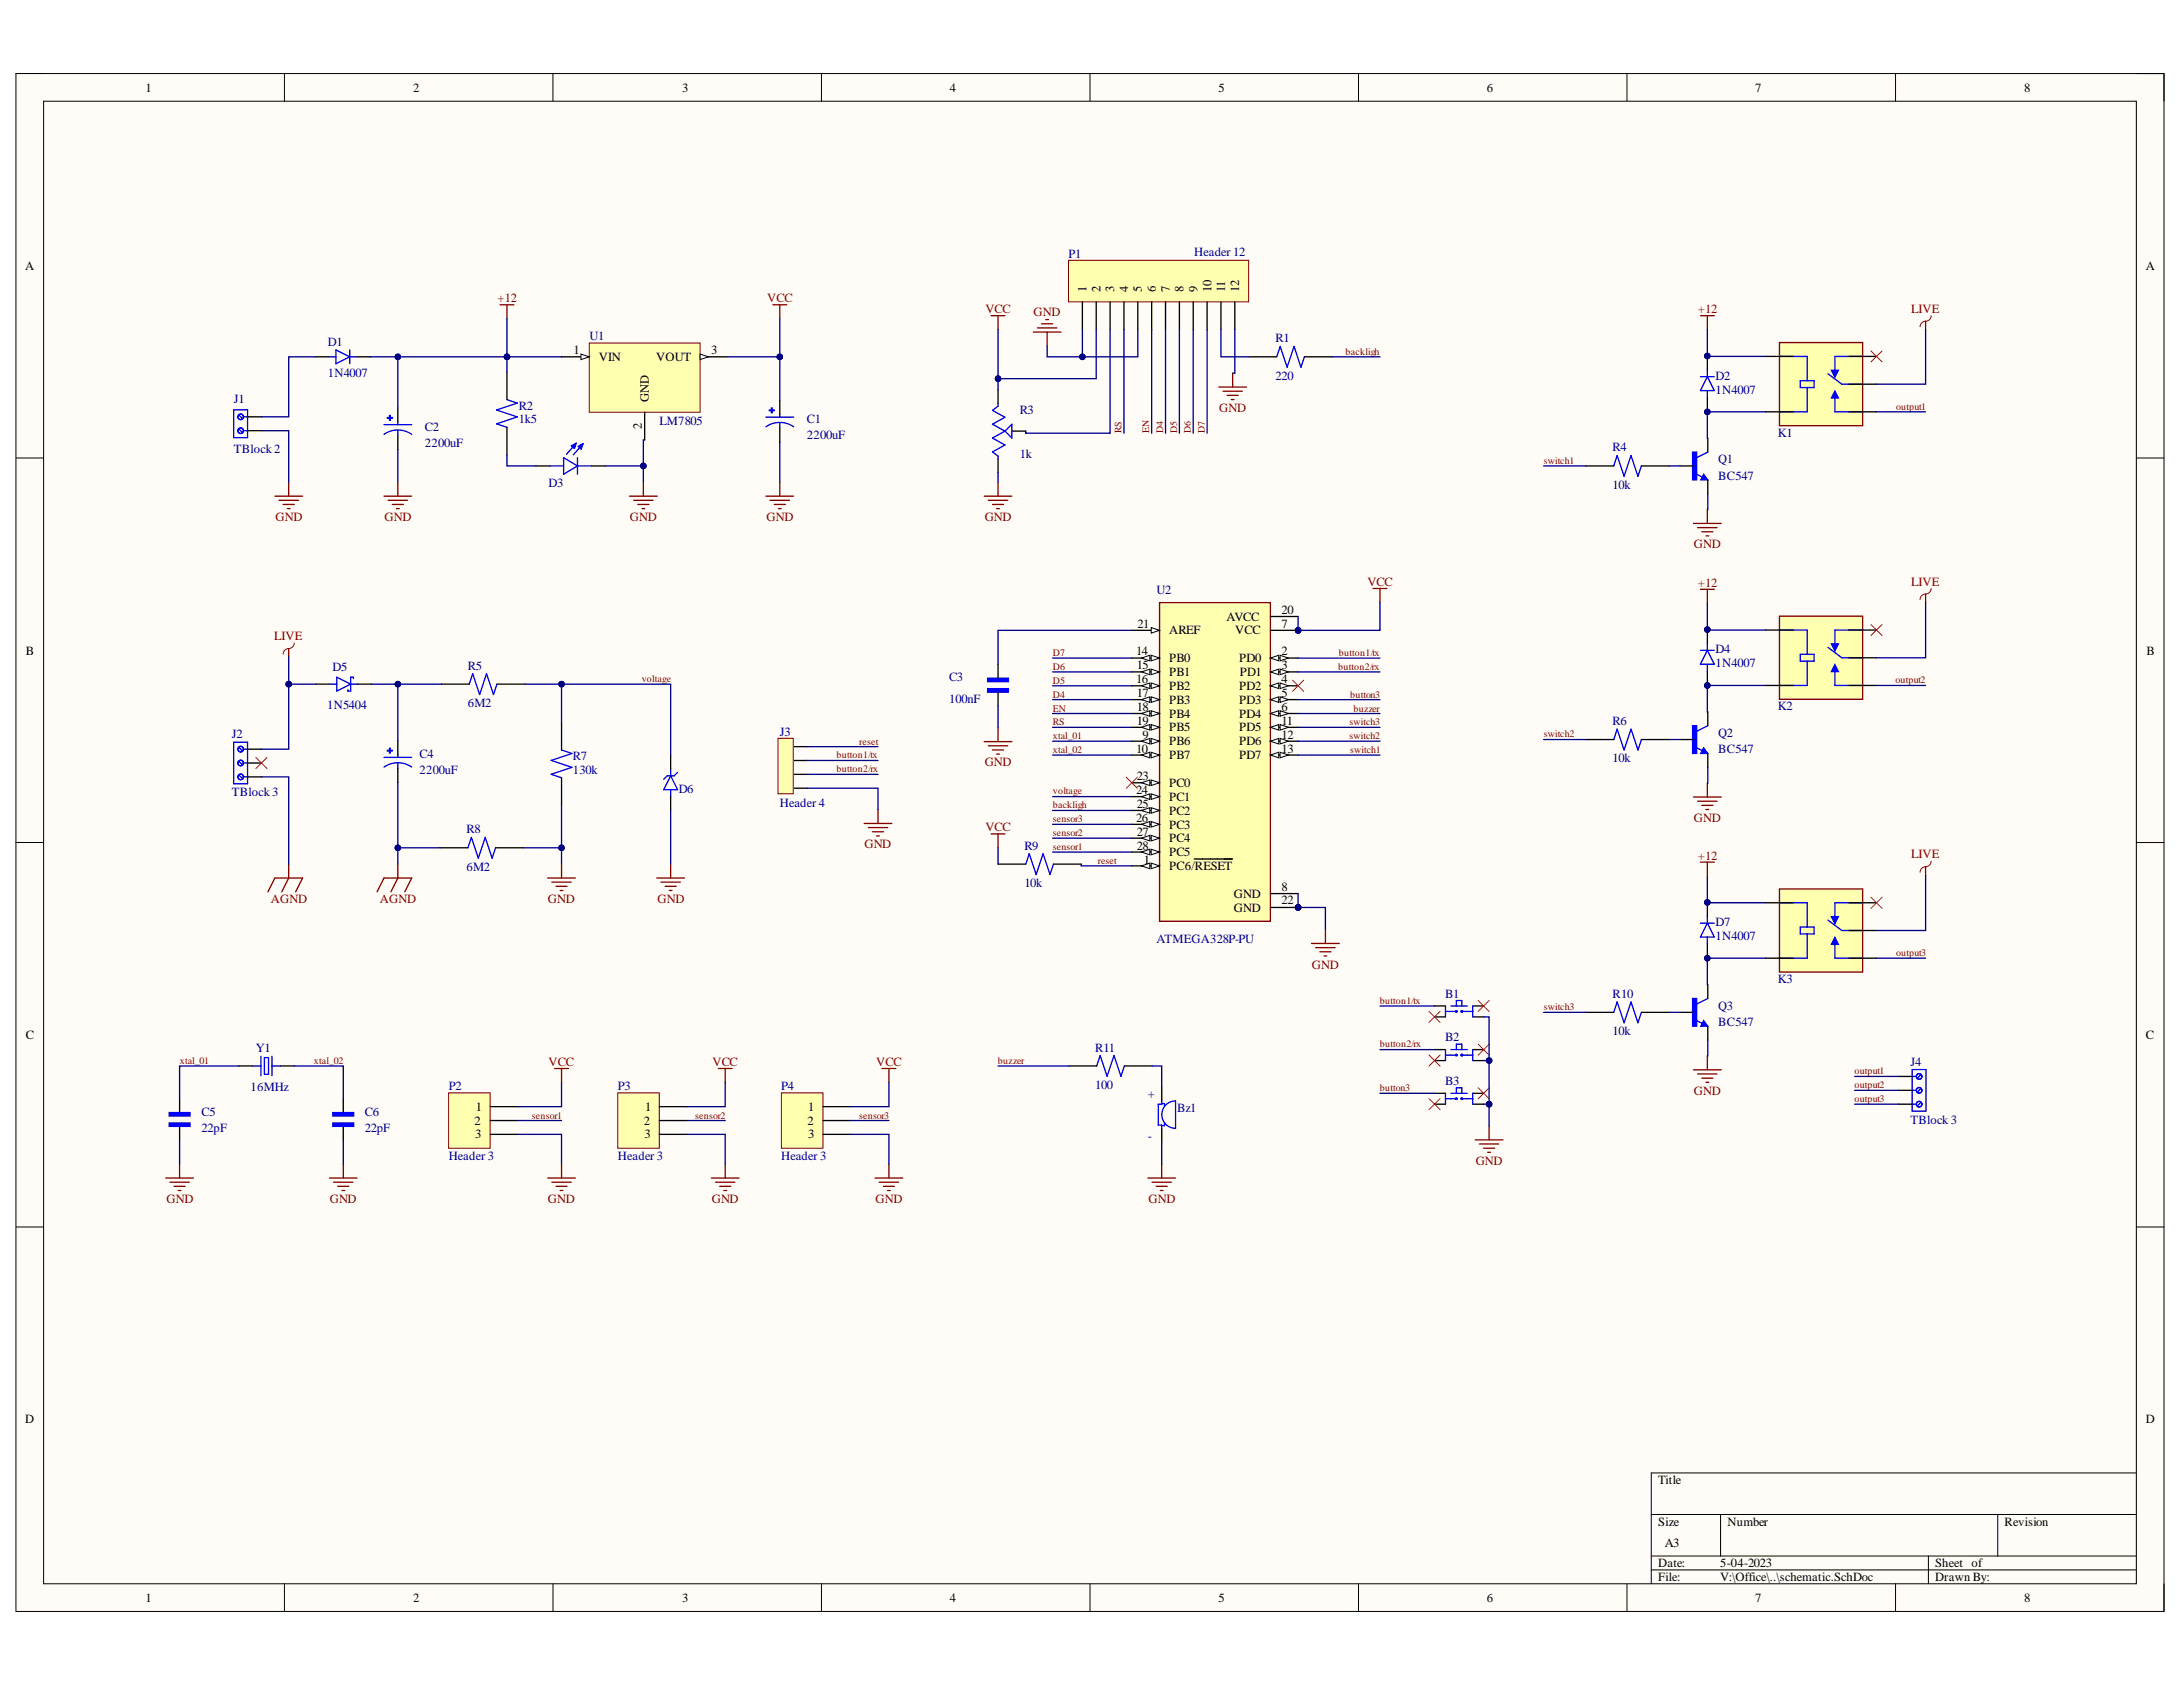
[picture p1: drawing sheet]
<svg xmlns="http://www.w3.org/2000/svg" width="279mm" height="216mm" viewBox="0 0 279 216" stroke-linecap="round" stroke-linejoin="round" font-family="sans-serif">
<defs><g id="words">
<g font-size="1.6">
<text x="18.6" y="11.7">1</text>
<text x="52.9" y="11.7">2</text>
<text x="87.3" y="11.7">3</text>
<text x="121.5" y="11.7">4</text>
<text x="156" y="11.7">5</text>
<text x="190.3" y="11.7">6</text>
<text x="224.7" y="11.7">7</text>
<text x="259.1" y="11.7">8</text>
<text x="3.2" y="34.6">A</text>
<text x="274.6" y="34.6">A</text>
<text x="139.1" y="37.4" transform="rotate(-90 139.1 37.4)">1</text>
<text x="140.8" y="37.4" transform="rotate(-90 140.8 37.4)">2</text>
<text x="142.6" y="37.4" transform="rotate(-90 142.6 37.4)">3</text>
<text x="144.4" y="37.4" transform="rotate(-90 144.4 37.4)">4</text>
<text x="146.2" y="37.4" transform="rotate(-90 146.2 37.4)">5</text>
<text x="147.9" y="37.4" transform="rotate(-90 147.9 37.4)">6</text>
<text x="149.7" y="37.4" transform="rotate(-90 149.7 37.4)">7</text>
<text x="151.5" y="37.4" transform="rotate(-90 151.5 37.4)">8</text>
<text x="153.3" y="37.4" transform="rotate(-90 153.3 37.4)">9</text>
<text x="155" y="37.4" transform="rotate(-90 155 37.4)">10</text>
<text x="156.8" y="37.4" transform="rotate(-90 156.8 37.4)">11</text>
<text x="158.6" y="37.4" transform="rotate(-90 158.6 37.4)">12</text>
<text x="73.4" y="45.3">1</text>
<text x="76.6" y="46.2">VIN</text>
<text x="84" y="46.2">VOUT</text>
<text x="91" y="45.3">3</text>
<text x="83.1" y="51.5" transform="rotate(-90 83.1 51.5)">GND</text>
<text x="82.1" y="54.9" transform="rotate(-90 82.1 54.9)">2</text>
<text x="3.3" y="83.8">B</text>
<text x="145.4" y="83.9">14</text>
<text x="145.6" y="80.3">21</text>
<text x="149.6" y="81.2">AREF</text>
<text x="157" y="79.5">AVCC</text>
<text x="158.1" y="81.2">VCC</text>
<text x="164" y="78.5">20</text>
<text x="164" y="80.3">7</text>
<text x="164" y="83.9">2</text>
<text x="274.7" y="83.8">B</text>
<text x="145.4" y="87.4">16</text>
<text x="145.5" y="85.7">15</text>
<text x="145.5" y="89.2">17</text>
<text x="149.6" y="84.7">PB0</text>
<text x="149.6" y="86.5">PB1</text>
<text x="149.6" y="88.3">PB2</text>
<text x="158.6" y="84.7">PD0</text>
<text x="158.6" y="88.3">PD2</text>
<text x="158.7" y="86.5">PD1</text>
<text x="164" y="85.7">3</text>
<text x="164" y="87.4">4</text>
<text x="164" y="89.2">5</text>
<text x="145.5" y="91">18</text>
<text x="145.5" y="92.8">19</text>
<text x="146.2" y="94.5">9</text>
<text x="149.6" y="90">PB3</text>
<text x="149.6" y="91.8">PB4</text>
<text x="149.6" y="93.6">PB5</text>
<text x="149.6" y="95.4">PB6</text>
<text x="158.6" y="90">PD3</text>
<text x="158.6" y="91.8">PD4</text>
<text x="158.6" y="93.6">PD5</text>
<text x="158.6" y="95.4">PD6</text>
<text x="164" y="91">6</text>
<text x="164" y="92.8">11</text>
<text x="164" y="94.5">12</text>
<text x="145.4" y="96.3">10</text>
<text x="145.4" y="101.6">24</text>
<text x="145.5" y="99.9">23</text>
<text x="149.6" y="97.2">PB7</text>
<text x="149.6" y="100.7">PC0</text>
<text x="158.6" y="97.2">PD7</text>
<text x="164" y="96.3">13</text>
<text x="145.4" y="105.2">26</text>
<text x="145.5" y="103.4">25</text>
<text x="145.5" y="107">27</text>
<text x="149.6" y="102.5">PC1</text>
<text x="149.6" y="104.3">PC2</text>
<text x="149.6" y="106">PC3</text>
<text x="149.6" y="107.8">PC4</text>
<text x="145.5" y="108.7">28</text>
<text x="146.4" y="110.5">1</text>
<text x="149.6" y="109.6">PC5</text>
<text x="149.6" y="111.4">PC6/RESET</text>
<text x="164" y="114">8</text>
<text x="157.9" y="114.9">GND</text>
<text x="157.9" y="116.7">GND</text>
<text x="164" y="115.8">22</text>
<text x="3.3" y="133">C</text>
<text x="274.6" y="133">C</text>
<text x="60.7" y="143.9">2</text>
<text x="60.9" y="142.1">1</text>
<text x="82.4" y="143.9">2</text>
<text x="82.6" y="142.1">1</text>
<text x="103.4" y="143.9">2</text>
<text x="103.4" y="142.1">1</text>
<text x="60.8" y="145.7">3</text>
<text x="82.5" y="145.7">3</text>
<text x="103.4" y="145.7">3</text>
<text x="3.2" y="182.1">D</text>
<text x="274.6" y="182.1">D</text>
<text x="212.2" y="189.9">Title</text>
<text x="212.2" y="195.2">Size</text>
<text x="213.1" y="197.9">A3</text>
<text x="221.1" y="195.2">Number</text>
<text x="256.5" y="195.2">Revision</text>
<text x="212.2" y="200.6">Date:</text>
<text x="212.2" y="202.3">File:</text>
<text x="220.2" y="200.6">5-04-2023</text>
<text x="220.2" y="202.3">V:\Office\..\schematic.SchDoc</text>
<text x="247.7" y="200.6">Sheet of</text>
<text x="247.7" y="202.3">Drawn By:</text>
<text x="18.6" y="205">1</text>
<text x="52.9" y="205">2</text>
<text x="87.3" y="205">3</text>
<text x="121.5" y="205">4</text>
<text x="156" y="205">5</text>
<text x="190.3" y="205">6</text>
<text x="224.7" y="205">7</text>
<text x="259.1" y="205">8</text>
</g>
<g font-size="1.6" fill="#000080">
<text x="136.8" y="33">P1</text>
<text x="152.8" y="32.7">Header 12</text>
<text x="42" y="44.2">D1</text>
<text x="75.4" y="43.5">U1</text>
<text x="163.2" y="43.8">R1</text>
<text x="29.9" y="51.6">J1</text>
<text x="42" y="48.2">1N4007</text>
<text x="66.4" y="52.4">R2</text>
<text x="130.5" y="53">R3</text>
<text x="163.2" y="48.6">220</text>
<text x="219.6" y="48.6">D2</text>
<text x="219.6" y="50.4">1N4007</text>
<text x="29.9" y="57.9">TBlock 2</text>
<text x="54.4" y="55.1">C2</text>
<text x="54.4" y="57.2">2200uF</text>
<text x="66.4" y="54.2">1k5</text>
<text x="84.4" y="54.4">LM7805</text>
<text x="103.3" y="54.1">C1</text>
<text x="103.3" y="56.2">2200uF</text>
<text x="130.5" y="58.6">1k</text>
<text x="206.4" y="57.7">R4</text>
<text x="219.9" y="59.3">Q1</text>
<text x="227.5" y="55.9">K1</text>
<text x="70.2" y="62.3">D3</text>
<text x="206.4" y="62.6">10k</text>
<text x="219.9" y="61.4">BC547</text>
<text x="148" y="76">U2</text>
<text x="219.6" y="83.6">D4</text>
<text x="42.5" y="85.8">D5</text>
<text x="59.9" y="85.7">R5</text>
<text x="121.5" y="87.2">C3</text>
<text x="121.5" y="90">100nF</text>
<text x="219.6" y="85.4">1N4007</text>
<text x="29.7" y="94.4">J2</text>
<text x="41.9" y="90.7">1N5404</text>
<text x="59.9" y="90.5">6M2</text>
<text x="99.8" y="94.2">J3</text>
<text x="206.4" y="92.8">R6</text>
<text x="219.9" y="94.3">Q2</text>
<text x="227.5" y="90.9">K2</text>
<text x="29.7" y="101.9">TBlock 3</text>
<text x="53.7" y="97">C4</text>
<text x="53.7" y="99.1">2200uF</text>
<text x="73.3" y="97.2">R7</text>
<text x="73.3" y="99">130k</text>
<text x="86.9" y="101.5">D6</text>
<text x="206.4" y="97.6">10k</text>
<text x="219.9" y="96.4">BC547</text>
<text x="59.7" y="106.6">R8</text>
<text x="99.8" y="103.2">Header 4</text>
<text x="59.7" y="111.4">6M2</text>
<text x="131.1" y="108.7">R9</text>
<text x="131.1" y="113.6">10k</text>
<text x="219.6" y="118.5">D7</text>
<text x="148" y="120.7">ATMEGA328P-PU</text>
<text x="219.6" y="120.2">1N4007</text>
<text x="227.5" y="125.8">K3</text>
<text x="185" y="127.7">B1</text>
<text x="206.4" y="127.7">R10</text>
<text x="219.9" y="129.2">Q3</text>
<text x="219.9" y="131.3">BC547</text>
<text x="32.7" y="134.7">Y1</text>
<text x="140.2" y="134.6">R11</text>
<text x="185" y="133.3">B2</text>
<text x="206.4" y="132.5">10k</text>
<text x="244.5" y="136.4">J4</text>
<text x="25.8" y="142.8">C5</text>
<text x="32.1" y="139.6">16MHz</text>
<text x="46.7" y="142.8">C6</text>
<text x="57.4" y="139.5">P2</text>
<text x="79.1" y="139.5">P3</text>
<text x="100" y="139.5">P4</text>
<text x="140.2" y="139.3">100</text>
<text x="146.9" y="140.5">+</text>
<text x="150.6" y="142.3">Bz1</text>
<text x="185" y="138.8">B3</text>
<text x="244.5" y="143.8">TBlock 3</text>
<text x="25.8" y="144.9">22pF</text>
<text x="46.7" y="144.9">22pF</text>
<text x="57.4" y="148.4">Header 3</text>
<text x="79.1" y="148.4">Header 3</text>
<text x="100" y="148.4">Header 3</text>
<text x="146.9" y="145.9">-</text>
</g>
<g font-size="1.6" fill="#800000">
<text x="63.7" y="38.6">+12</text>
<text x="98.2" y="38.6">VCC</text>
<text x="126.1" y="40.1">VCC</text>
<text x="132.3" y="40.4">GND</text>
<text x="217.3" y="40.1">+12</text>
<text x="244.6" y="40.1">LIVE</text>
<text x="156.1" y="52.8">GND</text>
<text x="35.3" y="66.7">GND</text>
<text x="49.2" y="66.7">GND</text>
<text x="80.6" y="66.7">GND</text>
<text x="98.1" y="66.7">GND</text>
<text x="126" y="66.7">GND</text>
<text x="216.8" y="70.2">GND</text>
<text x="175" y="75">VCC</text>
<text x="217.3" y="75.1">+12</text>
<text x="244.6" y="75">LIVE</text>
<text x="35.1" y="81.9">LIVE</text>
<text x="126" y="98.1">GND</text>
<text x="126.1" y="106.4">VCC</text>
<text x="216.8" y="105.2">GND</text>
<text x="110.6" y="108.6">GND</text>
<text x="217.3" y="110">+12</text>
<text x="244.6" y="109.8">LIVE</text>
<text x="34.7" y="115.6">AGND</text>
<text x="48.6" y="115.6">AGND</text>
<text x="70.1" y="115.6">GND</text>
<text x="84.2" y="115.6">GND</text>
<text x="167.9" y="124">GND</text>
<text x="70.2" y="136.4">VCC</text>
<text x="91.2" y="136.4">VCC</text>
<text x="112.2" y="136.4">VCC</text>
<text x="216.8" y="140.1">GND</text>
<text x="188.9" y="149.1">GND</text>
<text x="21.3" y="154">GND</text>
<text x="42.2" y="154">GND</text>
<text x="70.1" y="154">GND</text>
<text x="91.1" y="154">GND</text>
<text x="112.1" y="154">GND</text>
<text x="147" y="154">GND</text>
</g>
<g font-size="1.3" fill="#800000">
<text x="172.2" y="45.4">backligh</text>
<text x="242.7" y="52.4">output1</text>
<text x="143.5" y="55.5" transform="rotate(-90 143.5 55.5)">RS</text>
<text x="147.1" y="55.5" transform="rotate(-90 147.1 55.5)">EN</text>
<text x="148.9" y="55.5" transform="rotate(-90 148.9 55.5)">D4</text>
<text x="150.6" y="55.5" transform="rotate(-90 150.6 55.5)">D5</text>
<text x="152.4" y="55.5" transform="rotate(-90 152.4 55.5)">D6</text>
<text x="154.2" y="55.5" transform="rotate(-90 154.2 55.5)">D7</text>
<text x="197.6" y="59.4">switch1</text>
<text x="134.7" y="84">D7</text>
<text x="171.4" y="84">button1/tx</text>
<text x="82.1" y="87.3">voltage</text>
<text x="134.7" y="89.3">D4</text>
<text x="134.7" y="87.5">D5</text>
<text x="134.7" y="85.7">D6</text>
<text x="171.3" y="85.7">button2/rx</text>
<text x="172.8" y="89.3">button3</text>
<text x="242.6" y="87.4">output2</text>
<text x="110" y="95.3">reset</text>
<text x="134.7" y="92.8">RS</text>
<text x="134.7" y="91.1">EN</text>
<text x="134.7" y="94.6">xtal_01</text>
<text x="172.7" y="92.8">switch3</text>
<text x="172.7" y="94.6">switch2</text>
<text x="173.2" y="91.1">buzzer</text>
<text x="197.6" y="94.4">switch2</text>
<text x="107.1" y="97.1">button1/tx</text>
<text x="107.1" y="98.8">button2/rx</text>
<text x="134.7" y="96.4">xtal_02</text>
<text x="134.7" y="101.6">voltage</text>
<text x="172.8" y="96.4">switch1</text>
<text x="134.7" y="103.4">backligh</text>
<text x="134.7" y="105.2">sensor3</text>
<text x="134.7" y="107">sensor2</text>
<text x="134.7" y="108.7">sensor1</text>
<text x="140.5" y="110.5">reset</text>
<text x="242.7" y="122.4">output3</text>
<text x="176.6" y="128.4">button1/tx</text>
<text x="197.6" y="129.3">switch3</text>
<text x="23" y="136.1">xtal_01</text>
<text x="40.2" y="136.1">xtal_02</text>
<text x="127.7" y="136.1">buzzer</text>
<text x="176.6" y="134">button2/rx</text>
<text x="237.3" y="137.5">output1</text>
<text x="68.1" y="143.2">sensor1</text>
<text x="89" y="143.2">sensor2</text>
<text x="110" y="143.2">sensor3</text>
<text x="176.6" y="139.6">button3</text>
<text x="237.3" y="141">output3</text>
<text x="237.3" y="139.3">output2</text>
</g>
</g></defs>
<path d="M2 9.4h275v196.8h-275z" fill-rule="evenodd" fill="#fffcf8"/>
<path d="M2 9.4h275v196.8h-275z" fill="none" stroke="#000" stroke-width=".13"/>
<path d="M5.6 13h267.8v189.7h-267.8z" fill-rule="evenodd" fill="#fffcf8"/>
<g fill="none" stroke="#000" stroke-width=".13">
<path d="M2 9.4h3.6M5.6 13h267.8v189.7h-267.8zM36.4 9.4v3.6M70.8 9.4v3.6M105.1 9.4v3.6M139.5 9.4v3.6M173.9 9.4v3.6M208.2 9.4v3.6M242.6 9.4v3.6M273.4 9.4h3.6v3.6M2 58.6h3.6M273.4 58.6h3.6"/>
<path d="M2 107.8h3.6M273.4 107.8h3.6M2 157h3.6M273.4 157h3.6M211.3 193.8h62.1M211.3 199.1h62.1M220.2 193.8v5.3M246.8 199.1v3.6M255.7 193.8v5.3M273.4 188.5h-62.1v14.2M36.4 202.7v3.5M70.8 202.7v3.5"/>
<path d="M105.1 202.7v3.5M139.5 202.7v3.5M173.9 202.7v3.5M208.2 202.7v3.5M211.3 200.9h62.1M242.6 202.7v3.5M277 202.7v3.5"/>
</g>
<g fill="none" stroke="#00f" stroke-width=".17">
<path d="M29.9 52.5h1.8v3.5h-1.8zM30.6 54.9l.4 .4M30.6 53.2l.4 .3M31.2 55.1h.5M31.2 53.3h.5M42.1 45.7h.9M43 44.8l1.8 .9-1.8 .9zM44.8 44.8v1.8M44.8 45.7h.9"/>
<circle cx="30.8" cy="53.3" r=".35"/>
<circle cx="30.8" cy="55.1" r=".35"/>
</g>
<path d="M31.7 55.1h1.8M31.7 53.3h1.8M40.3 45.7h1.8M45.7 45.7h1.7" fill="none" stroke="#000" stroke-width=".17"/>
<path d="M49.9 53.2v.6z" fill-rule="evenodd" fill="#00f"/>
<path d="M49.9 53.2v.6z" fill="none" stroke="#00f" stroke-width=".17"/>
<path d="M49.6 53.4h.6v.1h-.6z" fill-rule="evenodd" fill="#00f"/>
<path d="M49.1 55.6a3.1 3.1 0 0 1 3.6 0M49.1 54.3h3.6M49.6 53.4h.6v.1h-.6zM50.9 54v.3M50.9 55.1v.7" fill="none" stroke="#00f" stroke-width=".17"/>
<path d="M50.9 52.2v1.8M50.9 55.8v1.7" fill="none" stroke="#000" stroke-width=".17"/>
<path d="M35.2 63.5h3.5M35.7 64h2.5M36.2 64.6h1.5M36.8 65.1h.3M37 61.7v1.8M49.1 63.5h3.6M49.7 64h2.5M50.2 64.6h1.4M50.7 65.1h.4M50.9 61.7v1.8" fill="none" stroke="#800000" stroke-width=".17"/>
<path d="M75.4 43.9h14.2v8.9h-14.2z" fill-rule="evenodd" fill="#ffffb0"/>
<path d="M75.4 43.9h14.2v8.9h-14.2z" fill="none" stroke="#800000" stroke-width=".13"/>
<path d="M71.9 45.7h3.5" fill="none" stroke="#000" stroke-width=".17"/>
<path d="M74.4 45.3l1 .4-1 .3z" fill="#f8fcff"/>
<path d="M74.4 45.3l1 .4-1 .3z" fill="none" stroke="#000" stroke-width=".13"/>
<path d="M89.6 45.7h3.6" fill="none" stroke="#000" stroke-width=".17"/>
<path d="M89.6 45.3l1.1 .4-1.1 .3z" fill="#f8fcff"/>
<path d="M89.6 45.3l1.1 .4-1.1 .3z" fill="none" stroke="#000" stroke-width=".13"/>
<path d="M64.9 47.6v3.5M64.9 54.7v3.5M68.6 59.6h1.8M75.7 59.6h1.8M82.5 52.8v3.5" fill="none" stroke="#000" stroke-width=".17"/>
<g fill="none" stroke="#00f" stroke-width=".17">
<path d="M64.9 51.1l1.3 .5-2.6 .9 2.6 .9-2.6 .8 1.3 .5M70.4 59.6h1.7M72.1 58.6l1.8 1-1.8 1.1zM73.4 57l-.1 .1M73.4 56.9h.1v.5M73.7 56.7l-1.2 1.4M73.7 56.7l-.6 .4 .4 .3M73.7 56.7l-.2 .7M73.9 58.6v2.1M73.9 59.6h1.8M74.3 57.1l-.2 .1M74.3 57h.1v.5"/>
<path d="M74.6 56.8l-1.2 1.4M74.6 56.8l-.6 .3 .4 .4M74.6 56.8l-.2 .7"/>
</g>
<path d="M80.6 63.5h3.5M81.1 64h2.5M81.6 64.6h1.5M82.2 65.1h.3M82.3 61.7v1.8" fill="none" stroke="#800000" stroke-width=".17"/>
<path d="M98.7 52.2h.1v.6h-.1z" fill-rule="evenodd" fill="#00f"/>
<path d="M98.7 52.2h.1v.6h-.1z" fill="none" stroke="#00f" stroke-width=".17"/>
<path d="M98.5 52.5h.6v.1h-.6z" fill-rule="evenodd" fill="#00f"/>
<g fill="none" stroke="#00f" stroke-width=".17">
<path d="M98 54.6a3.1 3.1 0 0 1 3.6 0M98 53.4h3.6M98.5 52.5h.6v.1h-.6zM99.8 53v.4M99.8 54.1v.7M29.9 95h1.8v5.3h-1.8zM30.6 99.2l.4 .4M30.6 97.5l.4 .3M30.6 95.7l.4 .4M31.2 99.4h.5M31.2 97.6h.5M31.2 95.9h.5"/>
<path d="M42.2 87.6h.9M43.1 86.7l1.8 .9-1.8 .8zM44.9 87.6h.9M45.2 86.8v-.1h-.3v1.7h-.4v-.1"/>
<circle cx="30.8" cy="95.9" r=".36"/>
<circle cx="30.8" cy="99.4" r=".35"/>
<circle cx="30.8" cy="97.6" r=".35"/>
</g>
<path d="M99.8 51.3v1.7M99.8 54.8v1.8M31.7 99.4h1.8M31.7 97.6h1.8M31.7 95.9h1.8M40.4 87.6h1.8M45.8 87.6h1.7" fill="none" stroke="#000" stroke-width=".17"/>
<path d="M64 39h1.8M64.9 39v1.8M98.9 39h1.8M99.8 39v1.8M98 63.5h3.6M98.6 64h2.4M99.1 64.6h1.4M99.6 65.1h.4M99.8 61.7v1.8" fill="none" stroke="#800000" stroke-width=".17"/>
<path d="M49.9 95.8v.6z" fill-rule="evenodd" fill="#00f"/>
<path d="M49.9 95.8v.6z" fill="none" stroke="#00f" stroke-width=".17"/>
<path d="M49.6 96h.6v.1h-.6z" fill-rule="evenodd" fill="#00f"/>
<path d="M49.1 98.2a3.1 3.1 0 0 1 3.6 0M49.1 96.9h3.6M49.6 96h.6v.1h-.6zM50.9 96.6v.3M50.9 97.6v.7M60.1 87.6l.4-1.4 .9 2.7 .9-2.7 .9 2.7 .4-1.3M71.9 96l1.3 .4-2.7 .9 2.7 .9-2.7 .9 1.4 .4M85.8 99.3l.9 1.8h-1.8zM85.8 98.4v.9M86.7 98.8l-.4 .5h-.9l-.5 .4M85.8 101.1v.9" fill="none" stroke="#00f" stroke-width=".17"/>
<path d="M50.9 94.8v1.8M50.9 98.3v1.8M56.5 87.6h3.6M63.6 87.6h3.5M71.9 92.4v3.6M71.9 99.5v3.6M85.8 96.6v1.8M85.8 102v1.7" fill="none" stroke="#000" stroke-width=".17"/>
<path d="M34.3 114.1l.9-1.7h3.5l-.9 1.7M37 110.6v1.8l-.9 1.7M48.3 114.1l.8-1.7h3.6l-.9 1.7M50.9 110.6v1.8l-.9 1.7" fill="none" stroke="#800000" stroke-width=".17"/>
<circle cx="166.1" cy="80.7" r=".36" fill="#000080"/>
<circle cx="166.1" cy="80.7" r=".36" fill="none" stroke="#000080" stroke-width=".13"/>
<circle cx="166.1" cy="116.1" r=".35" fill="#000080"/>
<circle cx="166.1" cy="116.1" r=".35" fill="none" stroke="#000080" stroke-width=".13"/>
<path d="M148.4 77.1h14.2v40.8h-14.2z" fill-rule="evenodd" fill="#ffffb0"/>
<path d="M148.4 77.1h14.2v40.8h-14.2z" fill="none" stroke="#800000" stroke-width=".17"/>
<path d="M144.9 80.7h3.5" fill="none" stroke="#000" stroke-width=".17"/>
<path d="M147.3 80.3l1.1 .4-1.1 .3z" fill="#f8fcff"/>
<path d="M147.3 80.3l1.1 .4-1.1 .3z" fill="none" stroke="#000" stroke-width=".13"/>
<path d="M144.9 84.2h3.5" fill="none" stroke="#000" stroke-width=".17"/>
<path d="M147.3 83.9l1.1 .3-1.1 .4z" fill="#f8fcff"/>
<path d="M147.3 83.9l1.1 .3-1.1 .4z" fill="none" stroke="#000" stroke-width=".13"/>
<path d="M146.1 84.2l1.1-.3v.7z" fill="#f8fcff"/>
<path d="M146.1 84.2l1.1-.3v.7z" fill="none" stroke="#000" stroke-width=".13"/>
<path d="M144.9 86h3.5" fill="none" stroke="#000" stroke-width=".17"/>
<path d="M147.3 85.6l1.1 .4-1.1 .3z" fill="#f8fcff"/>
<path d="M147.3 85.6l1.1 .4-1.1 .3z" fill="none" stroke="#000" stroke-width=".13"/>
<path d="M146.1 86l1.1-.4v.7z" fill="#f8fcff"/>
<path d="M146.1 86l1.1-.4v.7z" fill="none" stroke="#000" stroke-width=".13"/>
<path d="M144.9 87.8h3.5" fill="none" stroke="#000" stroke-width=".17"/>
<path d="M147.3 87.4l1.1 .4-1.1 .3z" fill="#f8fcff"/>
<path d="M147.3 87.4l1.1 .4-1.1 .3z" fill="none" stroke="#000" stroke-width=".13"/>
<path d="M146.1 87.8l1.1-.4v.7z" fill="#f8fcff"/>
<path d="M146.1 87.8l1.1-.4v.7z" fill="none" stroke="#000" stroke-width=".13"/>
<path d="M144.9 89.5h3.5" fill="none" stroke="#000" stroke-width=".17"/>
<path d="M147.3 89.2l1.1 .3-1.1 .4z" fill="#f8fcff"/>
<path d="M147.3 89.2l1.1 .3-1.1 .4z" fill="none" stroke="#000" stroke-width=".13"/>
<path d="M146.1 89.5l1.1-.3v.7z" fill="#f8fcff"/>
<path d="M146.1 89.5l1.1-.3v.7z" fill="none" stroke="#000" stroke-width=".13"/>
<path d="M144.9 91.3h3.5" fill="none" stroke="#000" stroke-width=".17"/>
<path d="M147.3 91l1.1 .3-1.1 .4z" fill="#f8fcff"/>
<path d="M147.3 91l1.1 .3-1.1 .4z" fill="none" stroke="#000" stroke-width=".13"/>
<path d="M146.1 91.3l1.1-.3v.7z" fill="#f8fcff"/>
<path d="M146.1 91.3l1.1-.3v.7z" fill="none" stroke="#000" stroke-width=".13"/>
<path d="M144.9 93.1h3.5" fill="none" stroke="#000" stroke-width=".17"/>
<path d="M147.3 92.7l1.1 .4-1.1 .3z" fill="#f8fcff"/>
<path d="M147.3 92.7l1.1 .4-1.1 .3z" fill="none" stroke="#000" stroke-width=".13"/>
<path d="M146.1 93.1l1.1-.4v.7z" fill="#f8fcff"/>
<path d="M146.1 93.1l1.1-.4v.7z" fill="none" stroke="#000" stroke-width=".13"/>
<path d="M144.9 94.9h3.5" fill="none" stroke="#000" stroke-width=".17"/>
<path d="M147.3 94.5l1.1 .4-1.1 .3z" fill="#f8fcff"/>
<path d="M147.3 94.5l1.1 .4-1.1 .3z" fill="none" stroke="#000" stroke-width=".13"/>
<path d="M146.1 94.9l1.1-.4v.7z" fill="#f8fcff"/>
<path d="M146.1 94.9l1.1-.4v.7z" fill="none" stroke="#000" stroke-width=".13"/>
<path d="M144.9 96.6h3.5" fill="none" stroke="#000" stroke-width=".17"/>
<path d="M147.3 96.3l1.1 .3-1.1 .4z" fill="#f8fcff"/>
<path d="M147.3 96.3l1.1 .3-1.1 .4z" fill="none" stroke="#000" stroke-width=".13"/>
<path d="M146.1 96.6l1.1-.3v.7z" fill="#f8fcff"/>
<path d="M146.1 96.6l1.1-.3v.7z" fill="none" stroke="#000" stroke-width=".13"/>
<path d="M144.9 100.2h3.5" fill="none" stroke="#000" stroke-width=".17"/>
<path d="M147.3 99.8l1.1 .4-1.1 .3z" fill="#f8fcff"/>
<path d="M147.3 99.8l1.1 .4-1.1 .3z" fill="none" stroke="#000" stroke-width=".13"/>
<path d="M146.1 100.2l1.1-.4v.7z" fill="#f8fcff"/>
<path d="M146.1 100.2l1.1-.4v.7z" fill="none" stroke="#000" stroke-width=".13"/>
<path d="M144.9 102h3.5" fill="none" stroke="#000" stroke-width=".17"/>
<path d="M147.3 101.6l1.1 .4-1.1 .3z" fill="#f8fcff"/>
<path d="M147.3 101.6l1.1 .4-1.1 .3z" fill="none" stroke="#000" stroke-width=".13"/>
<path d="M146.1 102l1.1-.4v.7z" fill="#f8fcff"/>
<path d="M146.1 102l1.1-.4v.7z" fill="none" stroke="#000" stroke-width=".13"/>
<path d="M144.9 103.7h3.5" fill="none" stroke="#000" stroke-width=".17"/>
<path d="M147.3 103.4l1.1 .3-1.1 .4z" fill="#f8fcff"/>
<path d="M147.3 103.4l1.1 .3-1.1 .4z" fill="none" stroke="#000" stroke-width=".13"/>
<path d="M146.1 103.7l1.1-.3v.7z" fill="#f8fcff"/>
<path d="M146.1 103.7l1.1-.3v.7z" fill="none" stroke="#000" stroke-width=".13"/>
<path d="M144.9 105.5h3.5" fill="none" stroke="#000" stroke-width=".17"/>
<path d="M147.3 105.1l1.1 .4-1.1 .4z" fill="#f8fcff"/>
<path d="M147.3 105.1l1.1 .4-1.1 .4z" fill="none" stroke="#000" stroke-width=".13"/>
<path d="M146.1 105.5l1.1-.4v.8z" fill="#f8fcff"/>
<path d="M146.1 105.5l1.1-.4v.8z" fill="none" stroke="#000" stroke-width=".13"/>
<path d="M144.9 107.3h3.5" fill="none" stroke="#000" stroke-width=".17"/>
<path d="M147.3 106.9l1.1 .4-1.1 .3z" fill="#f8fcff"/>
<path d="M147.3 106.9l1.1 .4-1.1 .3z" fill="none" stroke="#000" stroke-width=".13"/>
<path d="M146.1 107.3l1.1-.4v.7z" fill="#f8fcff"/>
<path d="M146.1 107.3l1.1-.4v.7z" fill="none" stroke="#000" stroke-width=".13"/>
<path d="M144.9 109h3.5" fill="none" stroke="#000" stroke-width=".17"/>
<path d="M147.3 108.7l1.1 .3-1.1 .4z" fill="#f8fcff"/>
<path d="M147.3 108.7l1.1 .3-1.1 .4z" fill="none" stroke="#000" stroke-width=".13"/>
<path d="M146.1 109l1.1-.3v.7z" fill="#f8fcff"/>
<path d="M146.1 109l1.1-.3v.7z" fill="none" stroke="#000" stroke-width=".13"/>
<path d="M144.9 110.8h3.5" fill="none" stroke="#000" stroke-width=".17"/>
<path d="M147.3 110.5l1.1 .3-1.1 .4z" fill="#f8fcff"/>
<path d="M147.3 110.5l1.1 .3-1.1 .4z" fill="none" stroke="#000" stroke-width=".13"/>
<path d="M146.1 110.8l1.1-.3v.7z" fill="#f8fcff"/>
<path d="M146.1 110.8l1.1-.3v.7z" fill="none" stroke="#000" stroke-width=".13"/>
<path d="M162.6 78.9h3.5M162.6 80.7h3.5M152.9 109.9h4.8" fill="none" stroke="#000" stroke-width=".17"/>
<circle cx="166.1" cy="80.7" r=".36" fill="#000080"/>
<circle cx="166.1" cy="80.7" r=".36" fill="none" stroke="#000080" stroke-width=".13"/>
<path d="M162.6 84.2h3.5" fill="none" stroke="#000" stroke-width=".17"/>
<path d="M162.6 84.2l1.1-.3v.7z" fill="#f8fcff"/>
<path d="M162.6 84.2l1.1-.3v.7z" fill="none" stroke="#000" stroke-width=".13"/>
<path d="M163.8 83.9l1.1 .3-1.1 .4z" fill="#f8fcff"/>
<path d="M163.8 83.9l1.1 .3-1.1 .4z" fill="none" stroke="#000" stroke-width=".13"/>
<path d="M162.6 86h3.5" fill="none" stroke="#000" stroke-width=".17"/>
<path d="M162.6 86l1.1-.4v.7z" fill="#f8fcff"/>
<path d="M162.6 86l1.1-.4v.7z" fill="none" stroke="#000" stroke-width=".13"/>
<path d="M163.8 85.6l1.1 .4-1.1 .3z" fill="#f8fcff"/>
<path d="M163.8 85.6l1.1 .4-1.1 .3z" fill="none" stroke="#000" stroke-width=".13"/>
<path d="M162.6 87.8h3.5" fill="none" stroke="#000" stroke-width=".17"/>
<path d="M162.6 87.8l1.1-.4v.7z" fill="#f8fcff"/>
<path d="M162.6 87.8l1.1-.4v.7z" fill="none" stroke="#000" stroke-width=".13"/>
<path d="M163.8 87.4l1.1 .4-1.1 .3z" fill="#f8fcff"/>
<path d="M163.8 87.4l1.1 .4-1.1 .3z" fill="none" stroke="#000" stroke-width=".13"/>
<path d="M162.6 89.5h3.5" fill="none" stroke="#000" stroke-width=".17"/>
<path d="M162.6 89.5l1.1-.3v.7z" fill="#f8fcff"/>
<path d="M162.6 89.5l1.1-.3v.7z" fill="none" stroke="#000" stroke-width=".13"/>
<path d="M163.8 89.2l1.1 .3-1.1 .4z" fill="#f8fcff"/>
<path d="M163.8 89.2l1.1 .3-1.1 .4z" fill="none" stroke="#000" stroke-width=".13"/>
<path d="M162.6 91.3h3.5" fill="none" stroke="#000" stroke-width=".17"/>
<path d="M162.6 91.3l1.1-.3v.7z" fill="#f8fcff"/>
<path d="M162.6 91.3l1.1-.3v.7z" fill="none" stroke="#000" stroke-width=".13"/>
<path d="M163.8 91l1.1 .3-1.1 .4z" fill="#f8fcff"/>
<path d="M163.8 91l1.1 .3-1.1 .4z" fill="none" stroke="#000" stroke-width=".13"/>
<path d="M162.6 93.1h3.5" fill="none" stroke="#000" stroke-width=".17"/>
<path d="M162.6 93.1l1.1-.4v.7z" fill="#f8fcff"/>
<path d="M162.6 93.1l1.1-.4v.7z" fill="none" stroke="#000" stroke-width=".13"/>
<path d="M163.8 92.7l1.1 .4-1.1 .3z" fill="#f8fcff"/>
<path d="M163.8 92.7l1.1 .4-1.1 .3z" fill="none" stroke="#000" stroke-width=".13"/>
<path d="M162.6 94.9h3.5" fill="none" stroke="#000" stroke-width=".17"/>
<path d="M162.6 94.9l1.1-.4v.7z" fill="#f8fcff"/>
<path d="M162.6 94.9l1.1-.4v.7z" fill="none" stroke="#000" stroke-width=".13"/>
<path d="M163.8 94.5l1.1 .4-1.1 .3z" fill="#f8fcff"/>
<path d="M163.8 94.5l1.1 .4-1.1 .3z" fill="none" stroke="#000" stroke-width=".13"/>
<path d="M162.6 96.6h3.5" fill="none" stroke="#000" stroke-width=".17"/>
<path d="M162.6 96.6l1.1-.3v.7z" fill="#f8fcff"/>
<path d="M162.6 96.6l1.1-.3v.7z" fill="none" stroke="#000" stroke-width=".13"/>
<path d="M163.8 96.3l1.1 .3-1.1 .4z" fill="#f8fcff"/>
<path d="M163.8 96.3l1.1 .3-1.1 .4z" fill="none" stroke="#000" stroke-width=".13"/>
<path d="M162.6 114.4h3.5M162.6 116.1h3.5" fill="none" stroke="#000" stroke-width=".17"/>
<circle cx="166.1" cy="116.1" r=".35" fill="#000080"/>
<circle cx="166.1" cy="116.1" r=".35" fill="none" stroke="#000080" stroke-width=".13"/>
<path d="M59.9 108.5l.4-1.3 .9 2.6 .9-2.6 .9 2.6 .4-1.3" fill="none" stroke="#00f" stroke-width=".17"/>
<path d="M56.3 108.5h3.6M63.4 108.5h3.6" fill="none" stroke="#000" stroke-width=".17"/>
<path d="M70.1 112.4h3.5M70.6 112.9h2.5M71.2 113.4h1.4M71.7 114h.3M71.9 110.6v1.8M84.1 112.4h3.5M84.6 112.9h2.5M85.1 113.4h1.4M85.7 114h.3M85.8 110.6v1.8" fill="none" stroke="#800000" stroke-width=".17"/>
<path d="M32.7 96.9l1.5 1.5M34.2 96.9l-1.5 1.5" fill="none" stroke="#f00" stroke-width=".13"/>
<path d="M136.8 33.3h23v5.3h-23z" fill-rule="evenodd" fill="#ffffb0"/>
<path d="M136.8 33.3h23v5.3h-23z" fill="none" stroke="#800000" stroke-width=".13"/>
<g fill="none" stroke="#000" stroke-width=".17">
<path d="M138.5 38.6v3.6M140.3 38.6v3.6M142.1 38.6v3.6M143.9 38.6v3.6M145.6 38.6v3.6M147.4 38.6v3.6M149.2 38.6v3.6M151 38.6v3.6M152.7 38.6v3.6M154.5 38.6v3.6M156.3 38.6v3.6M158 38.6v3.6"/>
<path d="M127.7 49.9v1.7M127.7 58.7v1.8M129.5 55.2h1.8M159.9 45.7h3.5M167 45.7h3.5M127.7 85v1.8M127.7 88.6v1.7M127.7 110.6h3.6M134.8 110.6h3.6M30.6 136.4h1.7M35.9 136.4h1.8M23 140.6v1.8"/>
<path d="M23 144.2v1.7M43.9 140.6v1.8M43.9 144.2v1.7"/>
</g>
<g fill="none" stroke="#00f" stroke-width=".17">
<path d="M127.7 51.6v.4l-.7 .5 1.6 .9-1.6 .9 1.6 .9M128.6 55.2l-1.6 .9 1.6 .9-1.6 .8 .7 .6v.3M128.6 55.2l.9-.9v1.8zM163.4 45.7l.4-1.4 .9 2.7 .9-2.7 .9 2.7 .5-1.3M126.4 88.1h2.7v.5h-2.7zM126.4 86.8h2.7v.4h-2.7zM131.3 110.6l.4-1.3 .9 2.6 .9-2.6 .9 2.6 .4-1.3M32.3 136.4h1.1M33.4 135.2v2.5M33.8 135.4h.6v2.1h-.6zM34.8 136.4h1.1M34.8 135.2v2.5"/>
<path d="M21.7 143.7h2.6v.5h-2.6zM21.7 142.4h2.6v.4h-2.6zM42.6 143.7h2.7v.5h-2.7zM42.6 142.4h2.7v.4h-2.7z"/>
</g>
<g fill="none" stroke="#800000" stroke-width=".17">
<path d="M126.8 40.4h1.8M127.7 40.4v1.8M132.2 42.5h3.6M132.8 42h2.5M133.3 41.4h1.4M133.8 40.9h.4M134 42.5v1.8M156 49.5h3.5M156.5 50.1h2.5M157.1 50.6h1.4M157.6 51.1h.3M157.8 47.8v1.7"/>
<path d="M126 63.5h3.5M126.5 64h2.5M127 64.6h1.4M127.6 65.1h.3M127.7 61.7v1.8M175.7 75.3h1.8M176.6 75.3v1.8M126 94.9h3.5M126.5 95.4h2.5M127 96h1.4M127.6 96.5h.3M127.7 93.1v1.8"/>
<path d="M126.8 106.7h1.8M127.7 106.7v1.8M169.6 119v1.7M167.9 120.7h3.5M168.4 121.3h2.5M168.9 121.8h1.4M169.5 122.3h.3M21.2 150.8h3.6M21.7 151.3h2.5M22.3 151.8h1.4M22.8 152.4h.4M23 149v1.8"/>
<path d="M42.2 150.8h3.5M42.7 151.3h2.5M43.2 151.8h1.4M43.8 152.4h.3M43.9 149v1.8"/>
</g>
<path d="M126.4 88.4h2.7M126.4 87h2.7M21.7 143.9h2.6M21.7 142.6h2.6M42.6 143.9h2.7M42.6 142.6h2.7" fill="none" stroke="#00f" stroke-width=".44"/>
<path d="M57.4 139.9h5.3v7.1h-5.3z" fill-rule="evenodd" fill="#ffffb0"/>
<path d="M57.4 139.9h5.3v7.1h-5.3z" fill="none" stroke="#800000" stroke-width=".13"/>
<path d="M62.7 141.6h3.6M62.7 143.4h3.6M62.7 145.2h3.6" fill="none" stroke="#000" stroke-width=".17"/>
<path d="M216.6 57.9h.6v3.5h-.6z" fill-rule="evenodd" fill="#00f"/>
<path d="M216.6 57.9h.6v3.5h-.6zM218.6 57.9l-1.4 .7M217 60.6l.9 .5" fill="none" stroke="#00f" stroke-width=".17"/>
<path d="M218 60.7l.6 .7h-.9z" fill="#00f"/>
<path d="M218 60.7l.6 .7h-.9z" fill="none" stroke="#00f" stroke-width=".17"/>
<path d="M215 59.6h1.8M218.6 56.1v1.8M218.6 61.4v1.8" fill="none" stroke="#000" stroke-width=".17"/>
<path d="M227.8 43.8h10.6v10.7h-10.6z" fill-rule="evenodd" fill="#ffffb0"/>
<path d="M227.8 43.8h10.6v10.7h-10.6z" fill="none" stroke="#800000" stroke-width=".17"/>
<path d="M227.8 45.6h3.5v3.1M230.4 48.7h1.8v.9h-1.8zM231.3 49.6v3.1h-3.5M234 47.8l1.7 1.4h2.7M234.8 50.9v1.8h3.6M238.4 45.6h-3.6v1.8" fill="none" stroke="#00f" stroke-width=".17"/>
<path d="M234.8 50l.5 .9h-.9z" fill="#00f"/>
<path d="M234.8 50l.5 .9h-.9z" fill="none" stroke="#00f" stroke-width=".17"/>
<path d="M234.4 47.4h.9l-.5 .9z" fill="#00f"/>
<path d="M234.4 47.4h.9l-.5 .9z" fill="none" stroke="#00f" stroke-width=".17"/>
<path d="M226 45.6h3.5M226 52.7h3.5M236.6 45.6h3.6M236.6 52.7h3.6M236.6 49.2h3.6" fill="none" stroke="#000" stroke-width=".17"/>
<circle cx="218.5" cy="45.6" r=".35" fill="#000080"/>
<circle cx="218.5" cy="45.6" r=".35" fill="none" stroke="#000080" stroke-width=".13"/>
<path d="M217.6 48.2h1.8M218.5 48.2l.9 1.8h-1.8zM218.5 47.3v.9M218.5 50v.9" fill="none" stroke="#00f" stroke-width=".17"/>
<path d="M218.5 45.6v1.7M218.5 50.9v1.8" fill="none" stroke="#000" stroke-width=".17"/>
<circle cx="218.5" cy="45.6" r=".35" fill="#000080"/>
<circle cx="218.5" cy="45.6" r=".35" fill="none" stroke="#000080" stroke-width=".13"/>
<path d="M217.6 40.4h1.8M218.5 40.4v1.8M216.7 67h3.6M217.3 67.5h2.5M217.8 68.1h1.4M218.3 68.6h.4M218.5 65.2v1.8" fill="none" stroke="#800000" stroke-width=".17"/>
<path d="M206.5 59.6l.5-1.3 .9 2.7 .9-2.7 .8 2.7 .5-1.4" fill="none" stroke="#00f" stroke-width=".17"/>
<path d="M203 59.6h3.5M210.1 59.6h3.5" fill="none" stroke="#000" stroke-width=".17"/>
<path d="M216.6 92.9h.6v3.5h-.6z" fill-rule="evenodd" fill="#00f"/>
<path d="M216.6 92.9h.6v3.5h-.6zM217 95.6l.9 .5M218.6 92.9l-1.4 .7" fill="none" stroke="#00f" stroke-width=".17"/>
<path d="M218 95.7l.6 .7h-.9z" fill="#00f"/>
<path d="M218 95.7l.6 .7h-.9z" fill="none" stroke="#00f" stroke-width=".17"/>
<path d="M215 94.6h1.8M218.6 91.1v1.8M218.6 96.4v1.8" fill="none" stroke="#000" stroke-width=".17"/>
<path d="M227.8 78.9h10.6v10.6h-10.6z" fill-rule="evenodd" fill="#ffffb0"/>
<path d="M227.8 78.9h10.6v10.6h-10.6z" fill="none" stroke="#800000" stroke-width=".17"/>
<path d="M227.8 80.6h3.5v3.1M230.4 83.7h1.8v.9h-1.8zM231.3 84.6v3.1h-3.5M234 82.9l1.7 1.3h2.7M234.8 85.9v1.8h3.6M238.4 80.6h-3.6v1.8" fill="none" stroke="#00f" stroke-width=".17"/>
<path d="M234.8 85.1l.5 .8h-.9z" fill="#00f"/>
<path d="M234.8 85.1l.5 .8h-.9z" fill="none" stroke="#00f" stroke-width=".17"/>
<path d="M234.4 82.4h.9l-.5 .9z" fill="#00f"/>
<path d="M234.4 82.4h.9l-.5 .9z" fill="none" stroke="#00f" stroke-width=".17"/>
<path d="M226 80.6h3.5M226 87.7h3.5M236.6 80.6h3.6M236.6 87.7h3.6M236.6 84.2h3.6" fill="none" stroke="#000" stroke-width=".17"/>
<circle cx="218.5" cy="80.6" r=".35" fill="#000080"/>
<circle cx="218.5" cy="80.6" r=".35" fill="none" stroke="#000080" stroke-width=".13"/>
<path d="M217.6 83.2h1.8M218.5 83.2l.9 1.8h-1.8zM218.5 82.3v.9M218.5 85v.9" fill="none" stroke="#00f" stroke-width=".17"/>
<path d="M218.5 80.6v1.7M218.5 85.9v1.8" fill="none" stroke="#000" stroke-width=".17"/>
<circle cx="218.5" cy="80.6" r=".35" fill="#000080"/>
<circle cx="218.5" cy="80.6" r=".35" fill="none" stroke="#000080" stroke-width=".13"/>
<path d="M217.6 75.4h1.8M218.5 75.4v1.8M216.7 102h3.6M217.3 102.5h2.5M217.8 103.1h1.4M218.3 103.6h.4M218.5 100.2v1.8" fill="none" stroke="#800000" stroke-width=".17"/>
<path d="M206.5 94.6l.5-1.3 .9 2.7 .9-2.7 .8 2.7 .5-1.4" fill="none" stroke="#00f" stroke-width=".17"/>
<path d="M203 94.6h3.5M210.1 94.6h3.5" fill="none" stroke="#000" stroke-width=".17"/>
<path d="M216.6 127.8h.6v3.5h-.6z" fill-rule="evenodd" fill="#00f"/>
<path d="M216.6 127.8h.6v3.5h-.6zM217 130.6l.9 .4M218.6 127.8l-1.4 .7" fill="none" stroke="#00f" stroke-width=".17"/>
<path d="M218 130.6l.6 .7h-.9z" fill="#00f"/>
<path d="M218 130.6l.6 .7h-.9z" fill="none" stroke="#00f" stroke-width=".17"/>
<path d="M215 129.6h1.8M218.6 126v1.8M218.6 131.3v1.8" fill="none" stroke="#000" stroke-width=".17"/>
<path d="M227.8 113.8h10.6v10.6h-10.6z" fill-rule="evenodd" fill="#ffffb0"/>
<path d="M227.8 113.8h10.6v10.6h-10.6z" fill="none" stroke="#800000" stroke-width=".17"/>
<path d="M227.8 115.5h3.5v3.1M230.4 118.6h1.8v.9h-1.8zM231.3 119.5v3.1h-3.5M234 117.8l1.7 1.3h2.7M238.4 115.5h-3.6v1.8M234.8 120.9v1.7h3.6" fill="none" stroke="#00f" stroke-width=".17"/>
<path d="M234.8 120l.5 .9h-.9z" fill="#00f"/>
<path d="M234.8 120l.5 .9h-.9z" fill="none" stroke="#00f" stroke-width=".17"/>
<path d="M234.4 117.3h.9l-.5 .9z" fill="#00f"/>
<path d="M234.4 117.3h.9l-.5 .9z" fill="none" stroke="#00f" stroke-width=".17"/>
<path d="M226 115.5h3.5M236.6 115.5h3.6M236.6 119.1h3.6M226 122.6h3.5M236.6 122.6h3.6" fill="none" stroke="#000" stroke-width=".17"/>
<circle cx="218.5" cy="115.5" r=".35" fill="#000080"/>
<circle cx="218.5" cy="115.5" r=".35" fill="none" stroke="#000080" stroke-width=".13"/>
<path d="M217.6 118.1h1.8M218.5 118.1l.9 1.8h-1.8zM218.5 117.3v.8M218.5 119.9v.9" fill="none" stroke="#00f" stroke-width=".17"/>
<path d="M218.5 115.5v1.8M218.5 120.8v1.8" fill="none" stroke="#000" stroke-width=".17"/>
<circle cx="218.5" cy="115.5" r=".35" fill="#000080"/>
<circle cx="218.5" cy="115.5" r=".35" fill="none" stroke="#000080" stroke-width=".13"/>
<path d="M246.5 41.1v1.1M246.5 76v1.1M37 83v1.1M217.6 110.3h1.8M218.5 110.3v1.8M246.5 110.9v1.1M216.7 136.9h3.6M217.3 137.4h2.5M217.8 138h1.4M218.3 138.5h.4M218.5 135.1v1.8" fill="none" stroke="#800000" stroke-width=".17"/>
<g fill="none" stroke="#00f" stroke-width=".17">
<path d="M206.5 129.6l.5-1.4 .9 2.7 .9-2.7 .8 2.7 .5-1.3M244.7 136.9h1.8v5.3h-1.8zM244.7 139.5h.6M244.7 137.8h.6M245.8 139.4l-.4 .3M245.8 137.6l-.4 .3M244.7 141.3h.6M245.8 141.1l-.4 .4"/>
<circle cx="245.6" cy="137.8" r=".35"/>
<circle cx="245.6" cy="139.5" r=".35"/>
<circle cx="245.6" cy="141.3" r=".36"/>
</g>
<path d="M203 129.6h3.5M210.1 129.6h3.5M243 139.5h1.7M243 137.8h1.7M243 141.3h1.7" fill="none" stroke="#000" stroke-width=".17"/>
<path d="M247.2 40.4a.83 .83 0 0 1-1 .8l-.4 .3-.1 .3M247.2 75.3a.83 .83 0 0 1-1 .8l-.4 .4-.1 .2M37.7 82.3a.83 .83 0 0 1-1 .8l-.4 .3-.1 .3M247.2 110.2a.83 .83 0 0 1-1 .8l-.4 .4-.1 .2" fill="none" stroke="#800000" stroke-width=".13"/>
<path d="M239.5 44.9l1.4 1.4M240.9 44.9l-1.4 1.4M239.5 79.9l1.4 1.4M240.9 79.9l-1.4 1.4M239.5 114.8l1.4 1.5M240.9 114.8l-1.4 1.5" fill="none" stroke="#f00" stroke-width=".13"/>
<path d="M79.1 139.9h5.3v7.1h-5.3z" fill-rule="evenodd" fill="#ffffb0"/>
<path d="M79.1 139.9h5.3v7.1h-5.3z" fill="none" stroke="#800000" stroke-width=".13"/>
<path d="M84.4 141.6h3.5M84.4 143.4h3.5M84.4 145.2h3.5" fill="none" stroke="#000" stroke-width=".17"/>
<g fill="none" stroke="#800000" stroke-width=".17">
<path d="M70.1 150.8h3.5M70.6 151.3h2.5M71.2 151.8h1.4M71.7 152.4h.3M71.9 149v1.8M91 150.8h3.6M91.6 151.3h2.5M92.1 151.8h1.4M92.6 152.4h.4M92.8 149v1.8M112 150.8h3.5M112.5 151.3h2.5"/>
<path d="M113.1 151.8h1.4M113.6 152.4h.3M113.8 149v1.8"/>
</g>
<path d="M100 139.9h5.3v7.1h-5.3z" fill-rule="evenodd" fill="#ffffb0"/>
<path d="M100 139.9h5.3v7.1h-5.3z" fill="none" stroke="#800000" stroke-width=".13"/>
<path d="M101.5 95.6h1.8M101.5 97.3h1.8M101.5 99.1h1.8M101.5 100.9h1.8M105.3 141.6h3.6M105.3 143.4h3.6M105.3 145.2h3.6" fill="none" stroke="#000" stroke-width=".17"/>
<path d="M71 136.7h1.8M71.9 136.7v1.8M91.9 136.7h1.8M92.8 136.7v1.8M112.9 136.7h1.8M113.8 136.7v1.8" fill="none" stroke="#800000" stroke-width=".17"/>
<path d="M165.4 87.1l1.5 1.4M166.9 87.1l-1.5 1.4" fill="none" stroke="#f00" stroke-width=".13"/>
<path d="M99.6 94.5h1.9v7.1h-1.9z" fill-rule="evenodd" fill="#ffffb0"/>
<path d="M99.6 94.5h1.9v7.1h-1.9z" fill="none" stroke="#800000" stroke-width=".13"/>
<g fill="none" stroke="#800000" stroke-width=".17">
<path d="M110.6 105.4h3.5M111.1 105.9h2.5M111.7 106.4h1.4M112.2 107h.3M112.4 103.6v1.8M146.9 150.8h3.6M147.4 151.3h2.5M148 151.8h1.4M148.5 152.4h.4M148.7 149v1.8M188.8 145.9h3.6M189.4 146.4h2.4"/>
<path d="M189.9 146.9h1.4M190.4 147.5h.4M190.6 144.1v1.8"/>
</g>
<g fill="none" stroke="#000" stroke-width=".17">
<path d="M136.8 136.4h3.6M143.9 136.4h3.6M148.7 139.1v1.8M183.6 128.7h1.4M183.6 130.1h1.4M183.6 134.3h1.4M183.6 135.7h1.4M183.6 139.9h1.4M188.5 128.7h1.4M188.5 130.1h1.4M188.5 134.3h1.4M188.5 135.7h1.4"/>
<path d="M188.5 139.9h1.4M148.7 144.4v1.8M183.6 141.3h1.4M188.5 141.3h1.4"/>
</g>
<g fill="none" stroke="#00f" stroke-width=".17">
<path d="M140.4 136.4l.4-1.3 .9 2.7 .9-2.7 .9 2.7 .4-1.4M185 129.4h1.4M185 128.7v1.4M185 134.3v1.4M185 139.9v1.4M185 135h1.4M185.7 128.7h2.1M185.7 134.3h2.1M185.7 139.9h2.1M186.3 129.4h.2v.1h-.2zM186.3 135h.2v.1h-.2zM186.4 128.7v-.7h.7v.7"/>
<path d="M186.4 134.3v-.7h.7v.7M186.4 139.9v-.7h.7v.7M187 135h.2v.1h-.2zM187 129.4h.2v.1h-.2zM187.1 129.4h1.4M187.1 135h1.4M188.5 128.7v1.4M188.5 134.3v1.4M188.5 139.9v1.4M148.7 140.9v.4h-.5v2.7h.5v.4M148.7 141.2h.3v.4M149 143.7v.4h-.3"/>
<path d="M150.4 140.9a1.76 1.76 0 0 0-1.7 1.7 1.76 1.76 0 0 0 1.7 1.8M150.5 140.9v3.5M185 140.6h1.4M186.3 140.6h.2v.1h-.2zM187 140.5h.2v.2h-.2zM187.1 140.6h1.4"/>
<circle cx="187.1" cy="129.4" r=".1"/>
<circle cx="187.1" cy="140.6" r=".1"/>
</g>
<g fill="none" stroke="#f00" stroke-width=".13">
<path d="M144.2 99.5l1.4 1.4M145.6 99.5l-1.4 1.4M182.9 135l1.4 1.4M182.9 129.4l1.4 1.4M184.3 135l-1.4 1.4M184.3 129.4l-1.4 1.4M189.2 128l1.4 1.5M189.2 133.6l1.4 1.4M189.2 139.2l1.4 1.4M190.6 128l-1.4 1.5M190.6 133.6l-1.4 1.4M190.6 139.2l-1.4 1.4"/>
<path d="M182.9 140.6l1.4 1.4M184.3 140.6l-1.4 1.4"/>
</g>
<path d="M40.3 45.7h-3.3v7.6h-3.5M47.4 45.7h3.5v6.5" fill="none" stroke="#000080" stroke-width=".17"/>
<circle cx="50.9" cy="45.7" r=".35" fill="#000080"/>
<circle cx="50.9" cy="45.7" r=".35" fill="none" stroke="#000080" stroke-width=".13"/>
<path d="M33.5 55.1h3.5v6.6M50.9 57.5v4.2M64.9 45.7v1.9" fill="none" stroke="#000080" stroke-width=".17"/>
<circle cx="64.9" cy="45.7" r=".35" fill="#000080"/>
<circle cx="64.9" cy="45.7" r=".35" fill="none" stroke="#000080" stroke-width=".13"/>
<path d="M64.9 58.2v1.4h3.7M77.5 59.6h4.8" fill="none" stroke="#000080" stroke-width=".17"/>
<circle cx="82.3" cy="59.6" r=".35" fill="#000080"/>
<circle cx="82.3" cy="59.6" r=".35" fill="none" stroke="#000080" stroke-width=".13"/>
<path d="M93.2 45.7h6.6v5.6" fill="none" stroke="#000080" stroke-width=".17"/>
<circle cx="99.8" cy="45.7" r=".35" fill="#000080"/>
<circle cx="99.8" cy="45.7" r=".35" fill="none" stroke="#000080" stroke-width=".13"/>
<path d="M64.9 40.8v4.9M99.8 56.6v5.1" fill="none" stroke="#000080" stroke-width=".17"/>
<circle cx="64.9" cy="45.7" r=".35" fill="#000080"/>
<circle cx="64.9" cy="45.7" r=".35" fill="none" stroke="#000080" stroke-width=".13"/>
<path d="M99.8 40.8v4.9" fill="none" stroke="#000080" stroke-width=".17"/>
<circle cx="99.8" cy="45.7" r=".35" fill="#000080"/>
<circle cx="99.8" cy="45.7" r=".35" fill="none" stroke="#000080" stroke-width=".13"/>
<path d="M47.5 87.6h3.4v7.2" fill="none" stroke="#000080" stroke-width=".17"/>
<circle cx="50.9" cy="87.6" r=".35" fill="#000080"/>
<circle cx="50.9" cy="87.6" r=".35" fill="none" stroke="#000080" stroke-width=".13"/>
<path d="M50.9 87.6h5.6" fill="none" stroke="#000080" stroke-width=".17"/>
<circle cx="50.9" cy="87.6" r=".35" fill="#000080"/>
<circle cx="50.9" cy="87.6" r=".35" fill="none" stroke="#000080" stroke-width=".13"/>
<path d="M50.9 108.5h5.4" fill="none" stroke="#000080" stroke-width=".17"/>
<circle cx="50.9" cy="108.5" r=".35" fill="#000080"/>
<circle cx="50.9" cy="108.5" r=".35" fill="none" stroke="#000080" stroke-width=".13"/>
<path d="M71.9 87.6v4.8" fill="none" stroke="#000080" stroke-width=".17"/>
<circle cx="71.9" cy="87.6" r=".35" fill="#000080"/>
<circle cx="71.9" cy="87.6" r=".35" fill="none" stroke="#000080" stroke-width=".13"/>
<path d="M71.9 103.1v5.4h-4.9" fill="none" stroke="#000080" stroke-width=".17"/>
<circle cx="71.9" cy="108.5" r=".35" fill="#000080"/>
<circle cx="71.9" cy="108.5" r=".35" fill="none" stroke="#000080" stroke-width=".13"/>
<path d="M71.9 108.5v2.1" fill="none" stroke="#000080" stroke-width=".17"/>
<circle cx="71.9" cy="108.5" r=".35" fill="#000080"/>
<circle cx="71.9" cy="108.5" r=".35" fill="none" stroke="#000080" stroke-width=".13"/>
<path d="M138.5 42.2v3.5h-4.5v-1.4M127.7 60.5v1.2M85.8 103.7v6.9" fill="none" stroke="#000080" stroke-width=".17"/>
<circle cx="138.5" cy="45.7" r=".35" fill="#000080"/>
<circle cx="138.5" cy="45.7" r=".35" fill="none" stroke="#000080" stroke-width=".13"/>
<path d="M140.3 42.2v6.3h-12.6M142.1 42.2v13.2h-10.8v-.2" fill="none" stroke="#000080" stroke-width=".17"/>
<circle cx="127.7" cy="48.5" r=".36" fill="#000080"/>
<circle cx="127.7" cy="48.5" r=".36" fill="none" stroke="#000080" stroke-width=".13"/>
<path d="M145.6 42.2v3.5h-7.1" fill="none" stroke="#000080" stroke-width=".17"/>
<circle cx="138.5" cy="45.7" r=".35" fill="#000080"/>
<circle cx="138.5" cy="45.7" r=".35" fill="none" stroke="#000080" stroke-width=".13"/>
<path d="M143.9 42.2v13.2M147.4 42.2v13.2M149.2 42.2v13.2M151 42.2v13.2M152.7 42.2v13.2M154.5 42.2v13.2M156.3 42.2v3.5h3.6M158 42.2v5.6h-.2M170.5 45.7h6.1M166.1 116.1h3.5v2.9" fill="none" stroke="#000080" stroke-width=".17"/>
<circle cx="166.1" cy="116.1" r=".35" fill="#000080"/>
<circle cx="166.1" cy="116.1" r=".35" fill="none" stroke="#000080" stroke-width=".13"/>
<path d="M166.1 114.4v1.7" fill="none" stroke="#000080" stroke-width=".17"/>
<circle cx="166.1" cy="116.1" r=".35" fill="#000080"/>
<circle cx="166.1" cy="116.1" r=".35" fill="none" stroke="#000080" stroke-width=".13"/>
<path d="M176.6 77.1v3.6h-10.5M127.7 90.3v2.8M144.9 80.7h-17.2v4.3M127.7 108.5v2.1M138.4 110.6v.2h6.5" fill="none" stroke="#000080" stroke-width=".17"/>
<circle cx="166.1" cy="80.7" r=".36" fill="#000080"/>
<circle cx="166.1" cy="80.7" r=".36" fill="none" stroke="#000080" stroke-width=".13"/>
<path d="M166.1 78.9v1.8" fill="none" stroke="#000080" stroke-width=".17"/>
<circle cx="166.1" cy="80.7" r=".36" fill="#000080"/>
<circle cx="166.1" cy="80.7" r=".36" fill="none" stroke="#000080" stroke-width=".13"/>
<path d="M218.5 52.7h7.5M134.7 96.6h10.2M134.7 94.9h10.2M30.6 136.4h-7.6v4.2M37.7 136.4h6.2v4.2M23 145.9v3.1M43.9 145.9v3.1" fill="none" stroke="#000080" stroke-width=".17"/>
<circle cx="218.5" cy="52.7" r=".35" fill="#000080"/>
<circle cx="218.5" cy="52.7" r=".35" fill="none" stroke="#000080" stroke-width=".13"/>
<path d="M197.6 59.6h5.4M213.6 59.6h1.4M218.5 42.2v3.4h7.5M218.6 63.2l-.1 2M218.5 87.7h7.5" fill="none" stroke="#000080" stroke-width=".17"/>
<circle cx="218.5" cy="87.7" r=".35" fill="#000080"/>
<circle cx="218.5" cy="87.7" r=".35" fill="none" stroke="#000080" stroke-width=".13"/>
<path d="M218.5 77.2v3.4h7.5M197.6 94.6h5.4M213.6 94.6h1.4M218.6 98.2l-.1 2M218.5 122.6h7.5" fill="none" stroke="#000080" stroke-width=".17"/>
<circle cx="218.5" cy="122.6" r=".35" fill="#000080"/>
<circle cx="218.5" cy="122.6" r=".35" fill="none" stroke="#000080" stroke-width=".13"/>
<path d="M37 84.1v3.5M218.5 112.1v3.4h7.5M197.6 129.6h5.4M213.6 129.6h1.4M218.6 133.1l-.1 2" fill="none" stroke="#000080" stroke-width=".17"/>
<circle cx="37" cy="87.6" r=".35" fill="#000080"/>
<circle cx="37" cy="87.6" r=".35" fill="none" stroke="#000080" stroke-width=".13"/>
<g fill="none" stroke="#000080" stroke-width=".17">
<path d="M240.2 52.7h6.3M246.5 42.2v7h-6.3M246.5 77.1v7.1h-6.3M103.3 97.3h9.1M103.3 95.6h9.1M103.3 99.1h9.1M134.7 84.2h10.2M134.7 86h10.2M134.7 93.1h10.2M134.7 91.3h10.2M134.7 89.5h10.2M134.7 87.8h10.2"/>
<path d="M166.1 84.2h10.5M166.1 86h10.5M166.1 96.6h10.5M166.1 94.9h10.5M240.2 87.7h6.3M103.3 100.9h9.1v2.7M134.7 107.3h10.2M134.7 105.5h10.2M134.7 103.7h10.2M246.5 112v7.1h-6.3M71.9 138.5v3.1h-5.6M92.8 138.5v3.1h-4.9"/>
<path d="M113.8 138.5v3.1h-4.9M237.4 139.5h5.6M237.4 137.8h5.6M240.2 122.6h6.3M66.3 145.2h5.6v3.8M66.3 143.4h5.6M87.9 145.2h4.9v3.8M87.9 143.4h4.9M108.9 145.2h4.9v3.8M108.9 143.4h4.9M189.9 141.3h.7M237.4 141.3h5.6"/>
</g>
<circle cx="190.6" cy="141.3" r=".36" fill="#000080"/>
<circle cx="190.6" cy="141.3" r=".36" fill="none" stroke="#000080" stroke-width=".13"/>
<path d="M189.9 130.1h.7v5.6" fill="none" stroke="#000080" stroke-width=".17"/>
<circle cx="190.6" cy="135.7" r=".36" fill="#000080"/>
<circle cx="190.6" cy="135.7" r=".36" fill="none" stroke="#000080" stroke-width=".13"/>
<path d="M50.9 45.7h21M166.1 93.1h10.5M166.1 91.3h10.5M127.7 136.4h9.1M147.5 136.4h1.2v2.7M176.6 128.7h7M176.6 134.3h7M176.6 139.9h7M148.7 146.2v2.8" fill="none" stroke="#000080" stroke-width=".17"/>
<circle cx="64.9" cy="45.7" r=".35" fill="#000080"/>
<circle cx="64.9" cy="45.7" r=".35" fill="none" stroke="#000080" stroke-width=".13"/>
<circle cx="50.9" cy="45.7" r=".35" fill="#000080"/>
<circle cx="50.9" cy="45.7" r=".35" fill="none" stroke="#000080" stroke-width=".13"/>
<path d="M67.1 87.6h18.7v9" fill="none" stroke="#000080" stroke-width=".17"/>
<circle cx="71.9" cy="87.6" r=".35" fill="#000080"/>
<circle cx="71.9" cy="87.6" r=".35" fill="none" stroke="#000080" stroke-width=".13"/>
<path d="M82.5 56.3h-.2v5.4" fill="none" stroke="#000080" stroke-width=".17"/>
<circle cx="82.3" cy="59.6" r=".35" fill="#000080"/>
<circle cx="82.3" cy="59.6" r=".35" fill="none" stroke="#000080" stroke-width=".13"/>
<path d="M189.9 135.7h.7v8.4" fill="none" stroke="#000080" stroke-width=".17"/>
<circle cx="190.6" cy="135.7" r=".36" fill="#000080"/>
<circle cx="190.6" cy="135.7" r=".36" fill="none" stroke="#000080" stroke-width=".13"/>
<circle cx="190.6" cy="141.3" r=".36" fill="#000080"/>
<circle cx="190.6" cy="141.3" r=".36" fill="none" stroke="#000080" stroke-width=".13"/>
<path d="M218.5 122.6l.1 3.4" fill="none" stroke="#000080" stroke-width=".17"/>
<circle cx="218.5" cy="122.6" r=".35" fill="#000080"/>
<circle cx="218.5" cy="122.6" r=".35" fill="none" stroke="#000080" stroke-width=".13"/>
<path d="M218.5 87.7l.1 3.4" fill="none" stroke="#000080" stroke-width=".17"/>
<circle cx="218.5" cy="87.7" r=".35" fill="#000080"/>
<circle cx="218.5" cy="87.7" r=".35" fill="none" stroke="#000080" stroke-width=".13"/>
<path d="M218.5 52.7l.1 3.4" fill="none" stroke="#000080" stroke-width=".17"/>
<circle cx="218.5" cy="52.7" r=".35" fill="#000080"/>
<circle cx="218.5" cy="52.7" r=".35" fill="none" stroke="#000080" stroke-width=".13"/>
<path d="M50.9 100.1v10.5" fill="none" stroke="#000080" stroke-width=".17"/>
<circle cx="50.9" cy="108.5" r=".35" fill="#000080"/>
<circle cx="50.9" cy="108.5" r=".35" fill="none" stroke="#000080" stroke-width=".13"/>
<path d="M127.7 42.2v7.7" fill="none" stroke="#000080" stroke-width=".17"/>
<circle cx="127.7" cy="48.5" r=".36" fill="#000080"/>
<circle cx="127.7" cy="48.5" r=".36" fill="none" stroke="#000080" stroke-width=".13"/>
<path d="M37 87.6h3.4M134.7 109h10.2" fill="none" stroke="#000080" stroke-width=".17"/>
<circle cx="37" cy="87.6" r=".35" fill="#000080"/>
<circle cx="37" cy="87.6" r=".35" fill="none" stroke="#000080" stroke-width=".13"/>
<path d="M37 87.6v8.3h-3.5" fill="none" stroke="#000080" stroke-width=".17"/>
<circle cx="37" cy="87.6" r=".35" fill="#000080"/>
<circle cx="37" cy="87.6" r=".35" fill="none" stroke="#000080" stroke-width=".13"/>
<path d="M33.5 99.4h3.5v11.2M166.1 89.5h10.5M134.7 102h10.2" fill="none" stroke="#000080" stroke-width=".17"/>
<use href="#words"/>
</svg>
